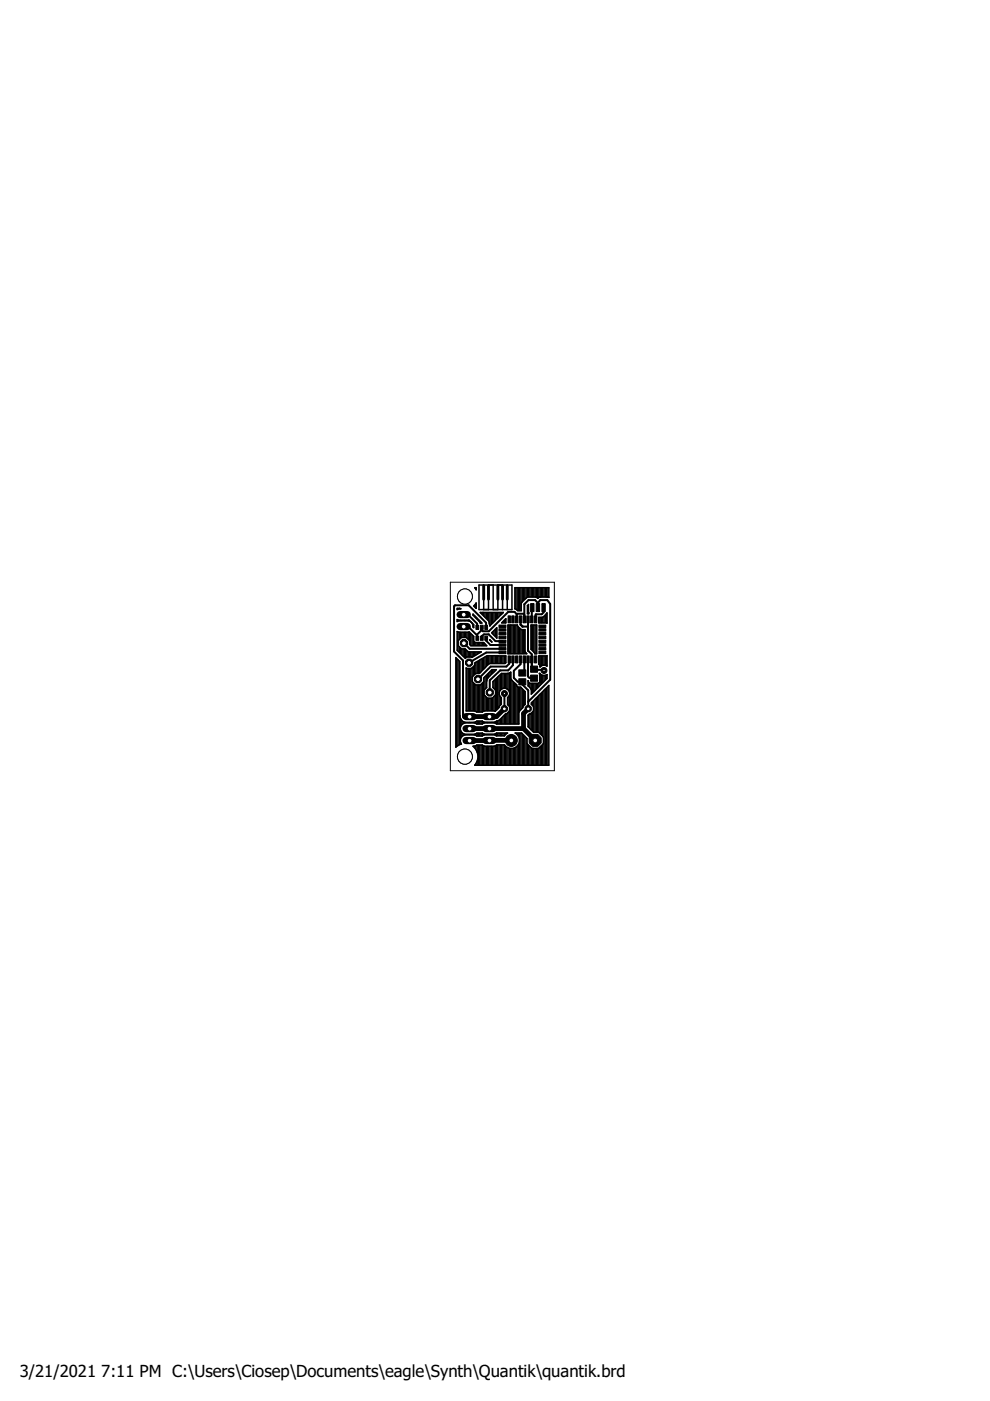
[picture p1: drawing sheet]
<svg xmlns="http://www.w3.org/2000/svg" width="210mm" height="297mm" viewBox="0 0 210 297" stroke-linecap="round" stroke-linejoin="round" font-family="sans-serif">
<defs><g id="words">
<g font-size="3.5">
<text x="4.2" y="291.8">3/21/2021</text>
<text x="21.5" y="291.8">7:11 PM C:\Users\Ciosep\Documents\eagle\Synth\Quantik\quantik.brd</text>
</g>
</g></defs>
<g fill="#000" stroke="#000" stroke-width=".21">
<path d="M100.9 132.6h.6v.9h-.6zM100.9 134.9h.6v.9h-.6zM101.9 132.6h.5v.9h-.5zM101.9 134.9h.5v.9h-.5zM102.8 132.6h.6v.9h-.6zM102.8 134.9h.6v.9h-.6zM105.8 138.1h1.5v.5h-1.5zM105.8 137.3h1.5v.5h-1.5zM105.8 136.5h1.5v.5h-1.5zM105.8 135.7h1.5v.5h-1.5zM105.8 134.9h1.5v.5h-1.5zM105.8 134.1h1.5v.5h-1.5z"/>
<path d="M105.8 133.3h1.5v.5h-1.5zM105.8 132.5h1.5v.5h-1.5zM107.7 130.6h.5v1.5h-.5zM108.5 130.6h.5v1.5h-.5zM109.3 130.6h.5v1.5h-.5zM110.1 130.6h.5v1.5h-.5zM110.9 130.6h.5v1.5h-.5zM111.7 130.6h.5v1.5h-.5zM112.5 130.6h.5v1.5h-.5zM112.5 128h.7v1.7h-.7zM113.3 130.6h.5v1.5h-.5zM113.7 128h.7v1.7h-.7z"/>
<path d="M114.3 132.5h1.4v.5h-1.4zM114.3 133.3h1.4v.5h-1.4zM114.3 134.1h1.4v.5h-1.4zM114.3 134.9h1.4v.5h-1.4zM114.3 135.7h1.4v.5h-1.4zM114.3 136.5h1.4v.5h-1.4zM114.3 137.3h1.4v.5h-1.4zM114.3 138.1h1.4v.5h-1.4zM114.9 128h.7v1.7h-.7zM107.7 139.1h.5v1.4h-.5zM108.5 139.1h.5v1.4h-.5zM109.3 139.1h.5v1.4h-.5z"/>
<path d="M110 142h1.5v1.3h-1.5zM110 143.9h1.5v1.3h-1.5zM110.1 139.1h.5v1.4h-.5zM110.9 139.1h.5v1.4h-.5zM111.7 139.1h.5v1.4h-.5zM112.5 139.1h.5v1.4h-.5zM112.5 143.1h1.5v1.3h-1.5zM112.5 141.2h1.5v1.3h-1.5zM113.3 139.1h.5v1.4h-.5z"/>
</g>
<path d="M99.6 154.5h11.4M104.4 154.5h.1M106.9 150.3l-1.6 1.6h-6.8M108.4 157h-8.8M111 154.5l2.5 2.5M112 150.3l-1 1v3.2" fill="none" stroke="#000" stroke-width="1"/>
<g fill="none" stroke="#000" stroke-width=".42">
<path d="M98.3 130.3h.9l2 1.9v.8M98.3 132.8h1l1.9 1.9M98.4 136.4l1.2 1.2h6.9M102.2 135.3v-.4l.4-.4h1l1.5 1.4 1.4 .1M102.2 133.6l-1 .9v.8M103.1 135.3v.5l.9 1h2.5M103.1 133v-1l-3.7-3.7h-2.9l-.2 .2v9.6l1.9 1.9v11.6l.2 .2h7l1.5-1.5M106.5 138.3h-3.4l-3.6 2.2M108 139.8v.9l-.6 .6h-3.4l-2.7 2.7M108.8 139.8v1.2l-1 1.1h-1.7l-2.3 2.1v2.6M108.8 139.8h.1M109.6 130.2v1.1"/>
<path d="M109.6 130.2h1.5M109.6 130.2l-.5-.5h-1.3l-4.1 4.1h-1.3l-.2-.2v-.6M110.4 139.8v1l-1.5 1.4v1.5l.8 .8h1.1v.7l1.2 1.2v3.9M110.4 131.3v1.1M110.4 132.4l.3 .4h1.3M110.4 132.4l.4 .4M111.1 131.3h.1M111.2 139.8v2.6l-.5 .3M111.8 132.8l.2 .1M112 131.3v6.6l.8 .8v3.2h.4M112 139.8v3.6l.2 .3 1 .1M112.9 128.8l-.1 2.5"/>
<path d="M114 127.8l-.5-.6h-1.4l-.9 .9v3.2M114 127.8l.5-.6h1.5l.6 .8v16.1l-4.6 4.7M114 127.8l.1 1M115.3 128.8v1l-.4 .4h-1.3v1.1M106.9 150.3h.1M107 147l-.1 3.3M112.8 141.4l.3 .1 .5 .5 1.7 .1"/>
</g>
<g fill="none" stroke="#000" stroke-width=".32">
<path d="M96.8 139.6v18.6M96.9 129l.8 .1-.8 .1zM96.9 131.4l.4 .1h2.2l.9 .9v.7l-.1-.2a1.17 1.17 0 0 0-1-1.3h-2l-.4 .2zM97.1 129v.2M97.1 131.4v.3M97.1 134v4M97.1 139.9v18.2M97.4 129v.1M97.4 131.5v.1M97.4 134v1.6M97.4 137.1v1.2M97.5 129h.1"/>
<path d="M97.6 129.1h.1M97.6 131.5v.1M97.6 134v1.4M97.6 137.4v1.2M97.9 131.5v.1M97.9 134v1.1M97.9 137.6v1.2M98.2 131.5v.1M98.2 134v1.1M98.2 137.6v1.5M98.5 131.5v.1M98.5 134v1.1"/>
<path d="M98.5 137.6v1.8M98.7 131.5v.1M98.7 134v1.1M98.7 137.7v1.8M99 131.5v.1M99 134v1.3M99 137.9v1.4M99.3 131.5v.1M99.3 134v1.6M99.3 138.2v1.1M99.5 134l.1 2.7 .2 .2h3.4l-.5-.5M99.5 131.6v.1"/>
<path d="M99.5 138.2v1.1M99.6 135.8l-.7-.7h-1l-.8 .7v1.1l.8 .7h.7l.8 .6h2.6l-1.9 1.2-1.1-.1-.3 .3-1.8-1.7v-4l.4 .1h2.2l.9 .9v1.1l.3 .2h1.8l.2 .2M99.8 131.8h.1M99.8 134.3v2.6M99.8 138.2v1.1M100.1 132.1h.1M100.1 134.6v2.3M100.1 138.2v1.2M100.3 130.2l1.9 1.9h-.4l-1.5-1.7zM100.4 130.3v.2M100.4 132.4v.6M100.4 134.9v2"/>
<path d="M100.4 138.2v1M100.6 128.3v.4M100.6 130.6v.2M100.6 136.1v.8M100.6 138.2v.8M100.6 124.6h.4v.5zM100.9 124.6v.4M100.9 127.9v1M100.9 130.8v.2M100.9 136.2v.7M100.9 138.2v.7M101 127.8v1.2l-.6-.5z"/>
<path d="M101.2 131.1v.2M101.2 136.2v.7M101.2 138.2v.5M101.5 131.4v.2M101.5 136.2v.7M101.5 138.2v.4M101.6 124h6.9v5.2h-6.9zM101.7 131.6v.3M101.7 136.2v.7M101.7 138.2v.2M101.7 139.9v2.8M101.8 129.9h4.9l-2.9 2.8-.2-1z"/>
<path d="M102 129.9v.1M102 131.9v.2M102 136.2v.7M102 138.2h.1M102 139.8v2.6M102.3 129.9v.4M102.3 136.2v.7M102.3 139.6v2.6M102.6 124v.2M102.6 127v2.2M102.6 129.9v.7M102.6 136.2v.7"/>
<path d="M102.6 139.4v2.5M102.7 136.4h.1M102.8 129.9v1M102.8 136.5v.4M102.8 139.3v2.3M103.1 129.9v1.2M103.1 136.8v.1M103.1 139.1v2.2M103.4 129.9v1.5M103.4 139v2.1M103.6 124v.2M103.6 127v2.2"/>
<path d="M103.6 129.9v1.8M103.6 139v1.8M103.8 135.7l.5 .4M103.9 129.9v2.8M103.9 135.7h.1M103.9 139v1.7M104.2 129.9v2.5M104.2 136h.1M104.2 139v1.7M104.3 136.1h.1M104.5 129.9v2.2M104.5 134v.4"/>
<path d="M104.5 139v1.7M104.6 124v5.2M104.7 129.9v1.9M104.7 133.7v1M104.7 139v1.7M105 129.9v1.7M105 133.4v1.5M105 139v1.7M105.3 129.9v1.4M105.3 133.2v2M105.3 139v1.7M105.3 135.3l-1.1-1.1 1.1-1.1v2.2"/>
<path d="M105.5 129.9v1.1M105.5 139v1.7M105.6 124v.2M105.6 127v2.2M105.6 139l1.7 .1v1.4l-.2 .2h-3.2M105.6 139h-2.3l-2.6 1.5-.1 2.5M105.8 129.9v.8M105.8 139.1v1.6M106.1 129.9v.6M106.1 139.1v1.6M106.4 129.9v.3M106.4 139.1v1.6"/>
<path d="M106.6 124v.2M106.6 127v2.2M106.6 129.9h.1M106.6 131.8v.3M106.6 139.1v1.6M106.9 131.5v.6M106.9 139.1v1.6M107.2 131.3v.8M107.2 139.1v1.5M107.3 131.2v.9h-.9zM107.5 124v.2M107.5 127v2.2"/>
<path d="M108 132.5v6.1M108.3 132.5v6.1M108.5 132.5v6.1M108.8 132.5v6.1M109.1 132.5v6.1M109.4 124.6v4.5M109.4 132.5v6.1M109.6 124.6v4.7M109.7 132.6l.5 .6M109.9 124.6v4.9M109.9 132.9v5.7M110.2 124.6v4.9"/>
<path d="M110.2 133.2v5.4M110.2 133.2l.4 .3h.7v4.6l.4 .5h-4v-6.1h2l-.1 6.1M110.4 124.6v4.9M110.4 133.4v5.2M110.7 124.6v3M110.7 133.5v5.1M111 124.6v2.8M111 133.5v5.1M111.3 124.6v2.5M111.3 133.5v5.1M111.5 124.6v2.2M111.5 138.5v.1"/>
<path d="M111.8 124.6v2M112.1 129.9v.2h-.3v-1.7l.3-.2v1.9M112.1 124.6v2M112.4 124.6v2M112.6 132.5h1.2v6.1h-.4l-.8-.9zM112.6 124.6v2M112.6 132.5v5.2M112.9 124.6v2M112.9 132.5v5.5M113.2 124.6v2M113.2 132.5v5.7M113.5 124.6v2"/>
<path d="M113.5 132.5v6.1M113.7 124.6v2M113.7 132.5v6.1M114 124.6v2.3M114.3 130.9a1.82 1.82 0 0 0 1.7-1v2.2h-1.7zM114.3 124.6v2M114.3 126.6l-.3 .3M114.4 126.6h-.1M114.4 126.6h.1M114.5 124.6v2M114.5 130.9v1.2M114.5 139.1v2.3"/>
<path d="M114.8 124.6v2M114.8 130.9v1.2M114.8 139.1v2.1M115.1 124.6v2M115.1 130.9v1.2M115.1 139.1v2M115.4 124.6v2M115.4 130.7v1.4M115.4 139.1v1.9M115.6 124.6v2M115.6 130.4v1.7M115.6 139.1v2"/>
<path d="M115.9 139.1h-1.6v1.8M115.9 139.1l.1 2.1M115.9 124.6v2M115.9 130v2.1M115.9 139.1v2.1M116.2 126.6l.2 .1v-2.1h-7.2v4.5l.5 .4h.8l.1-1.8 1.1-1 1.9-.1 .4 .3M116.2 126.6h-1.8M116.2 124.6v2M97.4 140.2v17.7M97.5 152.1v-11.8l-.9-.9v19l1.2-.6a1.24 1.24 0 0 1 .8-2h2l.5 .2h1.2M97.5 152.1h.1M97.5 152.1l.6 .9 .5 .2h2l.5-.3h1.2l.5 .2h2l1-.4"/>
<path d="M97.6 152.4v1.7M97.6 154.8v1.9M97.6 157.4v.4M97.9 152.8v.8M97.9 155.3v.9M98.2 153v.4M98.2 155.5v.5M98.5 153.1v.2M98.5 155.6v.3M98.7 153.2h.1M98.7 155.7v.1M99 141.7v9"/>
<path d="M99 153.2h.1M99 155.7v.1M99.3 141.7v9M99.3 153.2h.1M99.3 155.7v.1M99.5 141.7v9M99.5 153.2h.1M99.5 155.7v.1M99.8 141.7v9M99.8 153.2h.1M99.8 155.7v.1M100.1 141.6v9.1"/>
<path d="M100.1 153.2h.1M100.1 155.7v.1M100.4 141.3v2M100.4 144.7v6M100.4 153.2h.1M100.4 155.7v.1M100.4 158.2v.1M100.6 145v5.7M100.6 153.1v.2M100.6 155.7v.1M100.6 158.2v.4M100.7 141l-.7 .7h-1l-.2-.1v9.1h1.8l.5 .3h1.2l.5-.3 2.2 .1"/>
<path d="M100.9 140.4v2.4M100.9 145.2v5.7M100.9 153v.4M100.9 155.6v.3M100.9 158.1v.8M101.2 140.3v2.5M101.2 145.2v5.8M101.2 152.9v.6M101.2 155.4v.6M101.2 158v1.5M101.5 140.1v2.7M101.5 145.2v5.8"/>
<path d="M101.5 152.9v.6M101.5 155.4v.6M101.5 158v4.2M101.7 145.2v5.8M101.7 152.9v.6M101.7 155.4v.6M101.7 158v4.2M102 145.1v5.9M102 152.9v.6M102 155.4v.6M102 158v4.2M102.3 144.8v6.1"/>
<path d="M102.3 152.9v.6M102.3 155.4v.6M102.3 158v4.2M102.3 158h-1.2l-.8 .2a2.79 2.79 0 0 1 .3 4h15.8v-16.9l-3.8 3.7v.3l.5 .5v.9l-1.1 1v2.4l1.1 1.1h1.1l1 1.1v1.4l-1 1h-1.4l-1-1v-1.1l-1.2-1.2h-1.4a1.75 1.75 0 0 1 .7 2.5 1.75 1.75 0 0 1-2.5 .5M102.3 158l.5 .2h2l.5-.3h1.7l.4 .5M102.3 155.5l.5 .2h2l.5-.3h2.3l-.2 .1M102.3 156l.5-.2h2l.4 .2M102.6 153.1v.2M102.6 155.6v.3M102.6 158.1v4.1M102.8 143.5v2.6M102.8 147.5v3.2"/>
<path d="M102.8 153.1v.1M102.8 155.7v.1M102.8 158.2v4M103.1 143.2v2.6M103.1 147.8v2.9M103.1 153.1v.1M103.1 155.7v.1M103.1 158.2v4M103.2 144.1h.1M103.2 144.4h.1M103.3 143.8v.1M103.3 143.9l-.1 1.9-.6 .5v1l.7 .7"/>
<path d="M103.4 142.9v.9M103.4 148v2.7M103.4 153.1v.1M103.4 155.7v.1M103.4 158.2v4M103.5 143.7l1.7-1.7h-.9l-1.7 1.7v7.1M103.5 143.7h.1M103.5 143.7l-.2 .1M103.6 142.7v.8M103.6 148v2.7M103.6 153.1v.1M103.6 155.7v.1"/>
<path d="M103.6 158.2v4M103.9 140.7l-.2 .1-2.1 2h-.7l-.8 .7v1l.8 .7h1l.7-.7M103.9 142.4v.9M103.9 148v2.7M103.9 153.1v.1M103.9 155.7v.1M103.9 158.2v4M104.2 142.1v.9M104.2 148v2.7M104.2 153.1v.1M104.2 155.7v.1M104.2 158.2v4"/>
<path d="M104.5 142v.7M104.5 147.9v2.8M104.5 153.1v.1M104.5 155.7v.1M104.5 158.2v4M104.7 142v.5M104.7 144.3v1.7M104.7 147.7v3M104.7 153.1v.1M104.7 155.7v.1M104.7 158.2v4M105 142v.2"/>
<path d="M105 144v2.2M105 147.4v3.4M105 153.1v.2M105 155.6v.3M105 158.1v4.1M105.2 156h.1M105.2 156h1.8M105.3 153.5l-.5-.3h-2l-.6 .3h-1.1l-.5-.3h-2a1.25 1.25 0 0 0-1 1.3 1.25 1.25 0 0 0 1 1.2h2l.5-.3 1.2 .1M105.3 143.8v6.8M105.3 152.9v.6M105.3 155.4v.6M105.3 158v4.2"/>
<path d="M105.5 143.5v6.8M105.5 152.8v.7M105.5 155.4v.6M105.5 157.9v4.3M105.8 143.3v6.7l-.8 .8M105.8 152.7v.8M105.8 155.4v.6M105.8 157.9v4.3M106.1 143v3.3M106.1 147.7v1.8M106.1 152.5v1M106.1 155.4v.6"/>
<path d="M106.1 157.9v4.3M106.4 142.8v3.3M106.4 152.2v1.3M106.4 155.4v.6M106.4 157.9v4.3M106.6 142.8v3.2M106.6 151.9v1.6M106.6 155.4v.6M106.6 157.9v4.3M106.9 142.8v3.1M106.9 151.6v1.9M106.9 155.4v.6"/>
<path d="M106.9 157.9v4.3M107 156h.1M107.2 145.9a1.11 1.11 0 0 1 .8 .9 1.11 1.11 0 0 1-.4 1.1v1.5l.4 .4v.9l-.6 .7h-.2M107.2 145.9a1.11 1.11 0 0 0-1.3 .7 1.11 1.11 0 0 0 .4 1.3v1.4l-.5 .5M107.2 151.4l-1.4 1.3M107.2 142.8v3.1M107.2 151.4v2.1M107.2 155.4v.4M107.2 158.2v4M107.4 155.5l-.4 .5M107.5 142.8v3.2M107.5 151.3v2.2"/>
<path d="M107.5 155.4v.1M107.5 158.4v3.8M107.7 142.8v3.4M107.7 147.8v1.7M107.7 151v2.5M107.7 158.5v3.7M107.9 142.8h-1.6l-1.8 1.7v1.3l.6 .5v1l-.7 .7h-1.1M107.9 142.8h.1M108 142.7v4M108 147.4v2.4M108 150.8v2.7M108 158.7v3.5"/>
<path d="M108.1 142.7l-.2 .1M108.1 142.7h.1M108.1 142.7l.2-.2v11M108.3 158.7v3.5M108.3 143.8l1.1 1.3M108.5 144.3v9.2M108.5 158.7v3.5M108.8 144.5v9M108.8 158.7v3.5M109.1 144.8v8.7M109.1 158.6v3.6M109.4 145.1l.4 .6 .7 .1"/>
<path d="M109.4 145.1v8.4M109.4 155.4v.1M109.4 158.4v3.8M109.6 145.5v8M109.6 155.4v.3M109.6 158.2v4M109.9 145.7v7.8M109.9 155.4v.7M109.9 157.9v4.3M110.2 145.7v5M110.2 155.4v6.8M110.4 145.8v4.7"/>
<path d="M110.4 155.4v6.8M110.5 145.8l.8 .8v2.7l-1.3 1.8v2.4h-4.7M110.7 146v4.2M110.7 155.6v6.6M111 146.3v3.4M111 155.8v6.4M111.3 146.6v2.8M111.3 156.1v6.1M111.5 156.4v5.8M111.8 157.7v4.5M112 144.6l.3 .3h1.9l.2-.3v-1.9a1.08 1.08 0 0 0 1.6 .3v.8l-3.4 3.4v-1.2l-.6-.6v-1.1l.1 1.2M112.1 151.5v2.7"/>
<path d="M112.1 158v4.2M112.4 144.9v.9M112.4 151.4v3.1M112.4 158.3v3.9M112.6 144.9v1.3M112.6 151.2v3.5M112.6 158.6v3.6M112.9 144.9v2M112.9 148.8v.8M112.9 150.9v4.1M112.9 158.7v3.5M113.2 144.9v1.8"/>
<path d="M113.2 148.5v6.7M113.2 158.7v3.5M113.5 144.9v1.5M113.5 148.3v6.9M113.5 158.7v3.5M113.7 144.9v1.2M113.7 148v7.2M113.7 158.7v3.5M114 144.9v.9M114 147.7v7.5M114 158.7v3.5M114.3 144.8v.8"/>
<path d="M114.3 147.4v7.9M114.3 158.6v3.6M114.3 140.7l.3 .7M114.5 142.9v2.4M114.5 147.2v8.4M114.5 158.3v3.9M114.8 143.1v1.9M114.8 146.9v9M114.8 158.1v4.1M115.1 143.2v1.5M115.1 146.6v9.5M115.1 157.8v4.4"/>
<path d="M115.4 143.2v1.3M115.4 146.3v15.9M115.6 143.2v1M115.6 146.1v16.1M115.9 143.1v.8M115.9 145.8v16.4M116 141.2h.1M116 141.2a1.05 1.05 0 0 0-1.4 .2M116.2 145.5v16.7M100.9 161.9v.3M101.2 161.3v.9"/>
</g>
<path d="M102.6 124.2v2.8M103.6 124.2v2.8M105.6 124.2v2.8M106.6 124.2v2.8M107.5 124.2v2.8" fill="none" stroke="#000" stroke-width=".61"/>
<circle cx="108.4" cy="157" r="1.27" fill="#000" stroke="#000" stroke-width=".21"/>
<circle cx="108.4" cy="157" r=".51" fill="#fff" stroke="#000" stroke-width=".21"/>
<circle cx="113.5" cy="157" r="1.38" fill="#000" stroke="#000" stroke-width=".21"/>
<circle cx="113.5" cy="157" r=".51" fill="#fff" stroke="#000" stroke-width=".21"/>
<circle cx="106.9" cy="150.3" r=".71" fill="#000" stroke="#000" stroke-width=".21"/>
<circle cx="106.9" cy="150.3" r=".4" fill="#fff" stroke="#000" stroke-width=".21"/>
<circle cx="112" cy="150.3" r=".71" fill="#000" stroke="#000" stroke-width=".21"/>
<circle cx="112" cy="150.3" r=".4" fill="#fff" stroke="#000" stroke-width=".21"/>
<path d="M103 157h1.5" fill="none" stroke="#000" stroke-width="1.5"/>
<circle cx="103.8" cy="157" r=".51" fill="#fff" stroke="#000" stroke-width=".21"/>
<path d="M103 154.5h1.5" fill="none" stroke="#000" stroke-width="1.5"/>
<circle cx="103.8" cy="154.5" r=".51" fill="#fff" stroke="#000" stroke-width=".21"/>
<path d="M103 151.9h1.5" fill="none" stroke="#000" stroke-width="1.5"/>
<circle cx="103.8" cy="152" r=".51" fill="#fff" stroke="#000" stroke-width=".21"/>
<circle cx="103.8" cy="146.8" r=".83" fill="#000" stroke="#000" stroke-width=".21"/>
<circle cx="103.8" cy="146.8" r=".51" fill="#fff" stroke="#000" stroke-width=".21"/>
<path d="M97.6 130.3h1.5" fill="none" stroke="#000" stroke-width="1.5"/>
<circle cx="98.3" cy="130.3" r=".51" fill="#fff" stroke="#000" stroke-width=".21"/>
<path d="M97.6 132.8h1.5" fill="none" stroke="#000" stroke-width="1.5"/>
<circle cx="98.3" cy="132.9" r=".51" fill="#fff" stroke="#000" stroke-width=".21"/>
<circle cx="101.3" cy="144" r=".83" fill="#000" stroke="#000" stroke-width=".21"/>
<circle cx="101.3" cy="144" r=".51" fill="#fff" stroke="#000" stroke-width=".21"/>
<circle cx="99.5" cy="140.5" r=".83" fill="#000" stroke="#000" stroke-width=".21"/>
<circle cx="99.5" cy="140.5" r=".51" fill="#fff" stroke="#000" stroke-width=".21"/>
<circle cx="98.4" cy="136.4" r=".83" fill="#000" stroke="#000" stroke-width=".21"/>
<circle cx="98.4" cy="136.4" r=".51" fill="#fff" stroke="#000" stroke-width=".21"/>
<path d="M98.8 151.9h1.5" fill="none" stroke="#000" stroke-width="1.5"/>
<circle cx="99.6" cy="152" r=".51" fill="#fff" stroke="#000" stroke-width=".21"/>
<path d="M98.8 154.5h1.5" fill="none" stroke="#000" stroke-width="1.5"/>
<circle cx="99.6" cy="154.5" r=".51" fill="#fff" stroke="#000" stroke-width=".21"/>
<path d="M98.8 157h1.5" fill="none" stroke="#000" stroke-width="1.5"/>
<circle cx="99.6" cy="157" r=".51" fill="#fff" stroke="#000" stroke-width=".21"/>
<circle cx="115.3" cy="142.2" r=".64" fill="#000" stroke="#000" stroke-width=".21"/>
<circle cx="115.3" cy="142.2" r=".25" fill="#fff" stroke="#000" stroke-width=".21"/>
<circle cx="107" cy="147" r=".64" fill="#000" stroke="#000" stroke-width=".21"/>
<circle cx="107" cy="147" r=".25" fill="#fff" stroke="#000" stroke-width=".21"/>
<g fill="none" stroke="#000" stroke-width=".21">
<path d="M95.5 123.4h22v40h-22z"/>
<circle cx="98.6" cy="160.4" r="1.6"/>
</g>
<circle cx="98.6" cy="160.4" r="1.6" fill="#fff" stroke="#000" stroke-width=".21"/>
<circle cx="98.6" cy="126.5" r="1.6" fill="none" stroke="#000" stroke-width=".21"/>
<circle cx="98.6" cy="126.5" r="1.6" fill="#fff" stroke="#000" stroke-width=".21"/>
<use href="#words"/>
</svg>
